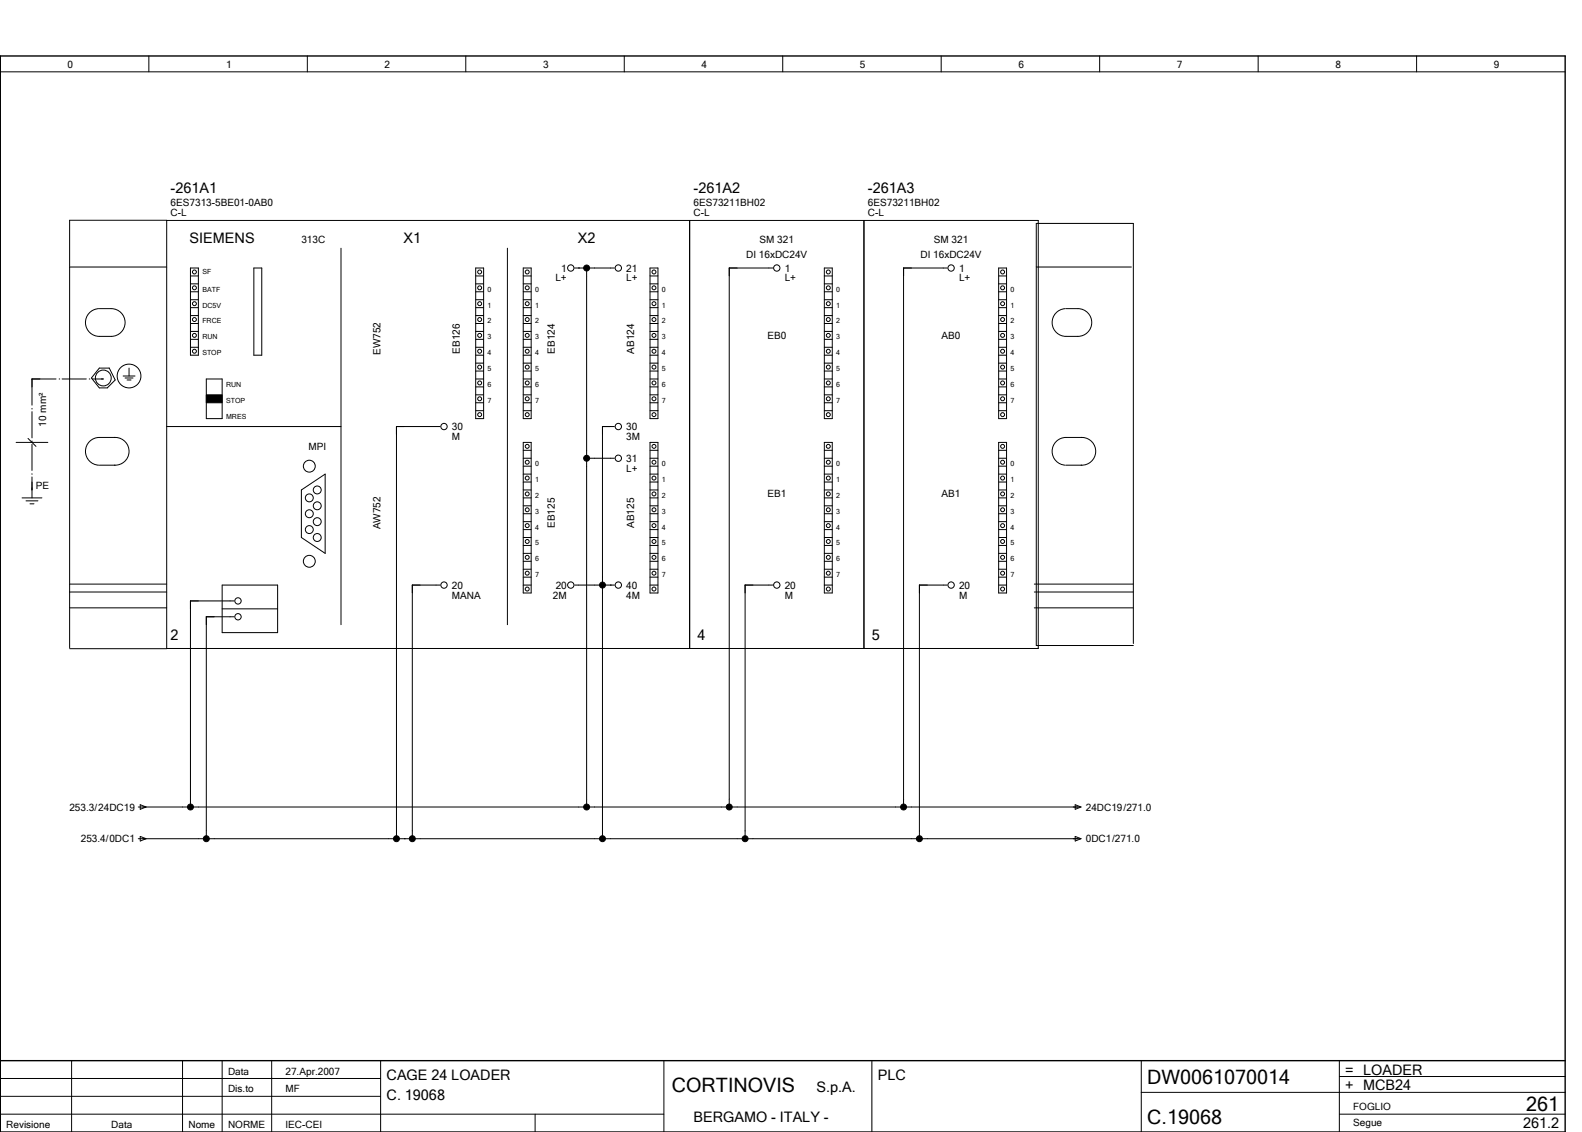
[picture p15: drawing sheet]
<svg xmlns="http://www.w3.org/2000/svg" width="399mm" height="286mm" viewBox="0 0 399 286" stroke-linecap="round" stroke-linejoin="round" font-family="sans-serif">
<defs><g id="words">
<g font-size="5">
<text x="169.6" y="275.6">CORTINOVIS</text>
<text x="289.6" y="273.6">DW0061070014</text>
<text x="385.2" y="280.4">261</text>
<text x="289.6" y="283.6">C.19068</text>
</g>
<g font-size="3.6">
<text x="43.1" y="48.6">­261A1</text>
<text x="175.1" y="48.6">­261A2</text>
<text x="219.1" y="48.6">­261A3</text>
<text x="47.9" y="61.4">SIEMENS</text>
<text x="101.8" y="61.4">X1</text>
<text x="145.8" y="61.4">X2</text>
<text x="43.1" y="161.4">2</text>
<text x="176.1" y="161.4">4</text>
<text x="220.1" y="161.4">5</text>
<text x="97.6" y="272.6">CAGE 24 LOADER</text>
<text x="206.1" y="275.6">S.p.A.</text>
<text x="221.6" y="272.6">PLC</text>
<text x="339.6" y="271.1">= LOADER</text>
<text x="339.6" y="275.1">+ MCB24</text>
<text x="97.6" y="277.6">C. 19068</text>
<text x="175" y="283.1">BERGAMO ­ ITALY ­</text>
<text x="384.4" y="284.6">261.2</text>
</g>
<g font-size="2.5">
<text x="17.1" y="17.1">0</text>
<text x="57.1" y="17.1">1</text>
<text x="97.1" y="17.1">2</text>
<text x="137.1" y="17.1">3</text>
<text x="177.1" y="17.1">4</text>
<text x="217.1" y="17.1">5</text>
<text x="257.1" y="17.1">6</text>
<text x="297.1" y="17.1">7</text>
<text x="337.1" y="17.1">8</text>
<text x="377.1" y="17.1">9</text>
<text x="43.1" y="52.1">6ES7313­5BE01­0AB0</text>
<text x="175.1" y="52.1">6ES73211BH02</text>
<text x="219.1" y="52.1">6ES73211BH02</text>
<text x="43.1" y="54.6">C­L</text>
<text x="175.1" y="54.6">C­L</text>
<text x="219.1" y="54.6">C­L</text>
<text x="76.1" y="61.4">313C</text>
<text x="188.4" y="65">DI 16xDC24V</text>
<text x="191.7" y="61.4">SM 321</text>
<text x="232.4" y="65">DI 16xDC24V</text>
<text x="235.7" y="61.4">SM 321</text>
<text x="140.2" y="71">L+</text>
<text x="141.7" y="68.5">1</text>
<text x="158.1" y="68.5">21</text>
<text x="158.1" y="71">L+</text>
<text x="198.1" y="68.5">1</text>
<text x="198.1" y="71">L+</text>
<text x="242.1" y="68.5">1</text>
<text x="242.1" y="71">L+</text>
<text x="96.1" y="89.6" transform="rotate(-90 96.1 89.6)">EW752</text>
<text x="116.1" y="89.2" transform="rotate(-90 116.1 89.2)">EB126</text>
<text x="140.1" y="89.2" transform="rotate(-90 140.1 89.2)">EB124</text>
<text x="160.1" y="89.2" transform="rotate(-90 160.1 89.2)">AB124</text>
<text x="193.7" y="85.4">EB0</text>
<text x="237.7" y="85.4">AB0</text>
<text x="11.7" y="107.6" transform="rotate(-90 11.7 107.6)">10 mm²</text>
<text x="77.8" y="113.4">MPI</text>
<text x="114.1" y="108.5">30</text>
<text x="114.1" y="111">M</text>
<text x="158.1" y="108.5">30</text>
<text x="158.1" y="111">3M</text>
<text x="158.1" y="116.5">31</text>
<text x="158.1" y="119">L+</text>
<text x="9.1" y="123.4">PE</text>
<text x="193.7" y="125.4">EB1</text>
<text x="237.7" y="125.4">AB1</text>
<text x="96.1" y="133.6" transform="rotate(-90 96.1 133.6)">AW752</text>
<text x="140.1" y="133.2" transform="rotate(-90 140.1 133.2)">EB125</text>
<text x="160.1" y="133.2" transform="rotate(-90 160.1 133.2)">AB125</text>
<text x="114.1" y="148.5">20</text>
<text x="140.3" y="148.5">20</text>
<text x="158.1" y="148.5">40</text>
<text x="198.1" y="148.5">20</text>
<text x="242.1" y="148.5">20</text>
<text x="114.1" y="151">MANA</text>
<text x="139.6" y="151">2M</text>
<text x="158.1" y="151">4M</text>
<text x="198.1" y="151">M</text>
<text x="242.1" y="151">M</text>
<text x="17.5" y="204.5">253.3/24DC19</text>
<text x="274.1" y="204.5">24DC19/271.0</text>
<text x="20.4" y="212.5">253.4/0DC1</text>
<text x="274.1" y="212.5">0DC1/271.0</text>
<text x="57.6" y="271.1">Data</text>
<text x="57.6" y="275.6">Dis.to</text>
<text x="72.1" y="271.1">27.Apr.2007</text>
<text x="72.1" y="275.6">MF</text>
<text x="341.6" y="280.1">FOGLIO</text>
<text x="1.6" y="284.6">Revisione</text>
<text x="28.1" y="284.6">Data</text>
<text x="47.6" y="284.6">Nome</text>
<text x="57.6" y="284.6">NORME</text>
<text x="72.1" y="284.6">IEC­CEI</text>
<text x="341.6" y="284.1">Segue</text>
</g>
<g font-size="1.8">
<text x="51.1" y="69.1">SF</text>
<text x="51.1" y="73.6">BATF</text>
<text x="51.1" y="77.6">DC5V</text>
<text x="123.1" y="77.6">1</text>
<text x="123.1" y="73.6">0</text>
<text x="135.1" y="77.6">1</text>
<text x="135.1" y="73.6">0</text>
<text x="167.1" y="77.6">1</text>
<text x="167.1" y="73.6">0</text>
<text x="211.1" y="77.6">1</text>
<text x="211.1" y="73.6">0</text>
<text x="255.1" y="77.6">1</text>
<text x="255.1" y="73.6">0</text>
<text x="51.1" y="81.6">FRCE</text>
<text x="123.1" y="81.6">2</text>
<text x="135.1" y="81.6">2</text>
<text x="167.1" y="81.6">2</text>
<text x="211.1" y="81.6">2</text>
<text x="255.1" y="81.6">2</text>
<text x="51.1" y="85.6">RUN</text>
<text x="51.1" y="89.6">STOP</text>
<text x="123.1" y="85.6">3</text>
<text x="123.1" y="89.6">4</text>
<text x="135.1" y="85.6">3</text>
<text x="135.1" y="89.6">4</text>
<text x="167.1" y="85.6">3</text>
<text x="167.1" y="89.6">4</text>
<text x="211.1" y="85.6">3</text>
<text x="211.1" y="89.6">4</text>
<text x="255.1" y="85.6">3</text>
<text x="255.1" y="89.6">4</text>
<text x="123.1" y="93.6">5</text>
<text x="135.1" y="93.6">5</text>
<text x="167.1" y="93.6">5</text>
<text x="211.1" y="93.6">5</text>
<text x="255.1" y="93.6">5</text>
<text x="57.1" y="97.6">RUN</text>
<text x="57.1" y="101.6">STOP</text>
<text x="123.1" y="97.6">6</text>
<text x="123.1" y="101.6">7</text>
<text x="135.1" y="97.6">6</text>
<text x="135.1" y="101.6">7</text>
<text x="167.1" y="97.6">6</text>
<text x="167.1" y="101.6">7</text>
<text x="211.1" y="97.6">6</text>
<text x="211.1" y="101.6">7</text>
<text x="255.1" y="97.6">6</text>
<text x="255.1" y="101.6">7</text>
<text x="57.1" y="105.6">MRES</text>
<text x="135.1" y="117.6">0</text>
<text x="167.1" y="117.6">0</text>
<text x="211.1" y="117.6">0</text>
<text x="255.1" y="117.6">0</text>
<text x="135.1" y="121.6">1</text>
<text x="135.1" y="125.6">2</text>
<text x="167.1" y="121.6">1</text>
<text x="167.1" y="125.6">2</text>
<text x="211.1" y="121.6">1</text>
<text x="211.1" y="125.6">2</text>
<text x="255.1" y="121.6">1</text>
<text x="255.1" y="125.6">2</text>
<text x="135.1" y="129.6">3</text>
<text x="167.1" y="129.6">3</text>
<text x="211.1" y="129.6">3</text>
<text x="255.1" y="129.6">3</text>
<text x="135.1" y="133.6">4</text>
<text x="135.1" y="137.6">5</text>
<text x="167.1" y="133.6">4</text>
<text x="167.1" y="137.6">5</text>
<text x="211.1" y="133.6">4</text>
<text x="211.1" y="137.6">5</text>
<text x="255.1" y="133.6">4</text>
<text x="255.1" y="137.6">5</text>
<text x="135.1" y="141.6">6</text>
<text x="167.1" y="141.6">6</text>
<text x="211.1" y="141.6">6</text>
<text x="255.1" y="141.6">6</text>
<text x="135.1" y="145.6">7</text>
<text x="167.1" y="145.6">7</text>
<text x="211.1" y="145.6">7</text>
<text x="255.1" y="145.6">7</text>
</g>
</g></defs>
<g fill="none" stroke="#000" stroke-width=".25">
<path d="M.1 18.1h395M37.6 14.1v4M77.6 14.1v4M117.6 14.1v4M157.6 14.1v4M197.6 14.1v4M237.6 14.1v4M277.6 14.1v4M317.6 14.1v4M357.6 14.1v4M42.1 55.6v108h220v-108h-244.5v107.9M174.1 55.6v108"/>
<path d="M218.1 55.6v108M17.6 67.4h24.5M25.1 77.9a6.7 6.7 0 0 1 4.9 .6 3.5 3.5 0 0 1 1.4 3.9 3.5 3.5 0 0 1-3.3 2.5 6.9 6.9 0 0 1-4.9-.6 3.5 3.5 0 0 1-1.5-3.8 3.5 3.5 0 0 1 3.2-2.6M48.1 67.6h2v22h-2zM48.1 79.6h2M48.1 77.6h2M48.1 75.6h2M48.1 73.6h2M48.1 71.6h2M48.1 69.6h2M64.1 67.6h2v22h-2zM86.1 62.6v95"/>
<path d="M120.1 67.6h2v38h-2zM120.1 79.6h2M120.1 77.6h2M120.1 75.6h2M120.1 73.6h2M120.1 71.6h2M120.1 69.6h2M128.1 62.6v95M132.1 67.6h2v38h-2zM132.1 79.6h2M132.1 77.6h2M132.1 75.6h2"/>
<path d="M132.1 73.6h2M132.1 71.6h2M132.1 69.6h2M145.1 67.6h10M146.1 67.6h.1M148.1 67.6v136M164.1 67.6h2v38h-2zM164.1 79.6h2M164.1 77.6h2M164.1 75.6h2M164.1 73.6h2M164.1 71.6h2"/>
<path d="M164.1 69.6h2M195.1 67.6h-11v136M208.1 67.6h2v38h-2zM208.1 79.6h2M208.1 77.6h2M208.1 75.6h2M208.1 73.6h2M208.1 71.6h2M208.1 69.6h2M239.1 67.6h-11v136M252.1 67.6h2v38h-2zM252.1 79.6h2"/>
<path d="M252.1 77.6h2M252.1 75.6h2M252.1 73.6h2M252.1 71.6h2M252.1 69.6h2M261.6 67.4h24M269.1 77.9a6.7 6.7 0 0 1 4.9 .6 3.5 3.5 0 0 1 1.4 3.9 3.5 3.5 0 0 1-3.3 2.5 6.9 6.9 0 0 1-4.9-.6 3.5 3.5 0 0 1-1.5-3.8 3.5 3.5 0 0 1 3.2-2.6M14.1 95.6h-6v6.6M14.9 95.6h.2M15.7 95.6h6.1M22.5 95.6h.2M23.3 95.6h2.8"/>
<path d="M25.1 92.9h2.5l1.5 3-2 2h-2l-2-2.5zM31.1 94.9h3M31.6 95.4h2M32.1 95.9h1M32.6 92.9v2M48.1 87.6h2M48.1 85.6h2M48.1 83.6h2M48.1 81.6h2M52.1 95.6h4v10h-4zM120.1 95.6h2M120.1 89.6h2"/>
<path d="M120.1 87.6h2M120.1 85.6h2M120.1 83.6h2M120.1 81.6h2M120.1 91.6h2M120.1 93.6h2M120.1 97.6h2M120.1 99.6h2M132.1 95.6h2M132.1 89.6h2M132.1 87.6h2M132.1 85.6h2"/>
<path d="M132.1 83.6h2M132.1 81.6h2M132.1 91.6h2M132.1 93.6h2M132.1 97.6h2M132.1 99.6h2M164.1 95.6h2M164.1 89.6h2M164.1 87.6h2M164.1 85.6h2M164.1 83.6h2M164.1 81.6h2"/>
<path d="M164.1 91.6h2M164.1 93.6h2M164.1 97.6h2M164.1 99.6h2M208.1 95.6h2M208.1 89.6h2M208.1 87.6h2M208.1 85.6h2M208.1 83.6h2M208.1 81.6h2M208.1 91.6h2M208.1 93.6h2"/>
<path d="M208.1 97.6h2M208.1 99.6h2M252.1 95.6h2M252.1 89.6h2M252.1 87.6h2M252.1 85.6h2M252.1 83.6h2M252.1 81.6h2M252.1 91.6h2M252.1 93.6h2M252.1 97.6h2M252.1 99.6h2"/>
<path d="M4.1 111.6h8M7.1 110.6l2 2M8.1 103v.2M8.1 103.9v6.6M8.1 111.3v.2M8.1 112.1v6.6M8.1 119.5v.2M25.1 117.4h4M28.9 110.4a3.5 3.5 0 0 1 3.7 3.5 3.5 3.5 0 0 1-3.7 3.5M29.1 110.4h-4a3.5 3.5 0 0 0-3.5 3.4 3.5 3.5 0 0 0 3.3 3.6M42.1 107.6h44M111.1 107.6h-11v104"/>
<path d="M120.1 101.6h2M120.1 103.6h2M132.1 115.6h2M132.1 111.6h2v38h-2zM132.1 101.6h2M132.1 103.6h2M132.1 119.6h2M132.1 117.6h2M132.1 113.6h2M148.1 115.6h7M155.1 107.6h-3v104M164.1 115.6h2"/>
<path d="M164.1 111.6h2v38h-2zM164.1 101.6h2M164.1 103.6h2M164.1 119.6h2M164.1 117.6h2M164.1 113.6h2M208.1 115.6h2M208.1 111.6h2v38h-2zM208.1 101.6h2M208.1 103.6h2M208.1 119.6h2M208.1 117.6h2"/>
<path d="M208.1 113.6h2M252.1 115.6h2M252.1 111.6h2v38h-2zM252.1 101.6h2M252.1 103.6h2M252.1 119.6h2M252.1 117.6h2M252.1 113.6h2M269.1 117.4h4M272.9 110.4a3.5 3.5 0 0 1 3.7 3.5 3.5 3.5 0 0 1-3.7 3.5M273.1 110.4h-4a3.5 3.5 0 0 0-3.5 3.4 3.5 3.5 0 0 0 3.3 3.6M5.6 125.6h5"/>
<path d="M6.6 126.4h3M7.6 127.1h1M8.1 120.4v5.2M76.1 123.6l6-4v20l-6-4zM132.1 125.6h2M132.1 131.6h2M132.1 129.6h2M132.1 127.6h2M132.1 123.6h2M132.1 121.6h2M132.1 133.6h2M132.1 135.6h2"/>
<path d="M132.1 137.6h2M132.1 139.6h2M164.1 125.6h2M164.1 131.6h2M164.1 129.6h2M164.1 127.6h2M164.1 123.6h2M164.1 121.6h2M164.1 133.6h2M164.1 135.6h2M164.1 137.6h2M164.1 139.6h2"/>
<path d="M208.1 125.6h2M208.1 131.6h2M208.1 129.6h2M208.1 127.6h2M208.1 123.6h2M208.1 121.6h2M208.1 133.6h2M208.1 135.6h2M208.1 137.6h2M208.1 139.6h2M252.1 125.6h2M252.1 131.6h2"/>
<path d="M252.1 129.6h2M252.1 127.6h2M252.1 123.6h2M252.1 121.6h2M252.1 133.6h2M252.1 135.6h2M252.1 137.6h2M252.1 139.6h2M17.6 153.4h24.5M17.6 149.4h24.5M17.6 147.4h24.5M56.1 147.6h14v12h-14z"/>
<path d="M56.1 153.6h14M59.1 151.6h-11v52M59.1 155.6h-7v56M111.1 147.6h-7v64M132.1 147.6h2M132.1 141.6h2M132.1 143.6h2M132.1 145.6h2M145.1 147.6h10M154.1 147.6h.1M164.1 147.6h2M164.1 141.6h2"/>
<path d="M164.1 143.6h2M164.1 145.6h2M195.1 147.6h-7v64M208.1 147.6h2M208.1 141.6h2M208.1 143.6h2M208.1 145.6h2M239.1 147.6h-7v64M252.1 147.6h2M252.1 141.6h2M252.1 143.6h2M252.1 145.6h2"/>
<path d="M261.1 153.4h25M261.1 149.4h25M261.1 147.4h25M17.6 163.7h24.5M286.1 162.4v-106h-24.5v106.5h24.5M34.9 203.6h237.9M34.9 211.6h237.9M35.4 203.1l1.5 .5-1.5 .6zM35.4 211.1l1.5 .5-1.5 .6zM102.1 211.6h.1M271.4 203.1l1.5 .5-1.5 .6zM271.4 211.1l1.5 .5-1.5 .6z"/>
<path d="M.1 255.6v30M.1 276.6h96M.1 272.1h96M18.1 267.6v18M46.1 267.6v18M56.1 267.6v18M68.6 267.6v18M96.1 267.6v18M167.6 267.6v18M220.1 267.6v18M288.1 267.6v18M288.1 275.6h107"/>
<path d="M338.1 271.6h57M338.1 267.6v18M.1 281.1h167.5M135.1 281.1v4.5M338.1 281.1h57"/>
<circle cx="49.1" cy="68.6" r=".5"/>
<circle cx="49.1" cy="72.6" r=".5"/>
<circle cx="49.1" cy="76.6" r=".5"/>
<circle cx="121.1" cy="68.6" r=".5"/>
<circle cx="121.1" cy="72.6" r=".5"/>
<circle cx="121.1" cy="76.6" r=".5"/>
<circle cx="133.1" cy="68.6" r=".5"/>
<circle cx="133.1" cy="72.6" r=".5"/>
<circle cx="133.1" cy="76.6" r=".5"/>
<circle cx="144.1" cy="67.6" r=".8"/>
<circle cx="156.1" cy="67.6" r=".8"/>
<circle cx="165.1" cy="68.6" r=".5"/>
<circle cx="165.1" cy="72.6" r=".5"/>
<circle cx="165.1" cy="76.6" r=".5"/>
<circle cx="196.1" cy="67.6" r=".8"/>
<circle cx="209.1" cy="68.6" r=".5"/>
<circle cx="209.1" cy="72.6" r=".5"/>
<circle cx="209.1" cy="76.6" r=".5"/>
<circle cx="240.1" cy="67.6" r=".8"/>
<circle cx="253.1" cy="68.6" r=".5"/>
<circle cx="253.1" cy="72.6" r=".5"/>
<circle cx="253.1" cy="76.6" r=".5"/>
<circle cx="26.1" cy="95.4" r="2"/>
<circle cx="32.6" cy="94.9" r="3"/>
<circle cx="49.1" cy="84.6" r=".5"/>
<circle cx="49.1" cy="88.6" r=".5"/>
<circle cx="49.1" cy="80.6" r=".5"/>
<circle cx="121.1" cy="84.6" r=".5"/>
<circle cx="121.1" cy="92.6" r=".5"/>
<circle cx="121.1" cy="88.6" r=".5"/>
<circle cx="121.1" cy="80.6" r=".5"/>
<circle cx="121.1" cy="96.6" r=".5"/>
<circle cx="133.1" cy="84.6" r=".5"/>
<circle cx="133.1" cy="92.6" r=".5"/>
<circle cx="133.1" cy="80.6" r=".5"/>
<circle cx="133.1" cy="88.6" r=".5"/>
<circle cx="133.1" cy="96.6" r=".5"/>
<circle cx="165.1" cy="84.6" r=".5"/>
<circle cx="165.1" cy="92.6" r=".5"/>
<circle cx="165.1" cy="80.6" r=".5"/>
<circle cx="165.1" cy="88.6" r=".5"/>
<circle cx="165.1" cy="96.6" r=".5"/>
<circle cx="209.1" cy="84.6" r=".5"/>
<circle cx="209.1" cy="92.6" r=".5"/>
<circle cx="209.1" cy="88.6" r=".5"/>
<circle cx="209.1" cy="80.6" r=".5"/>
<circle cx="209.1" cy="96.6" r=".5"/>
<circle cx="253.1" cy="84.6" r=".5"/>
<circle cx="253.1" cy="92.6" r=".5"/>
<circle cx="253.1" cy="80.6" r=".5"/>
<circle cx="253.1" cy="88.6" r=".5"/>
<circle cx="253.1" cy="96.6" r=".5"/>
<circle cx="78.1" cy="117.6" r="1.5"/>
<circle cx="112.1" cy="107.6" r=".8"/>
<circle cx="121.1" cy="100.6" r=".5"/>
<circle cx="121.1" cy="104.6" r=".5"/>
<circle cx="133.1" cy="116.6" r=".5"/>
<circle cx="133.1" cy="100.6" r=".5"/>
<circle cx="133.1" cy="112.6" r=".5"/>
<circle cx="133.1" cy="104.6" r=".5"/>
<circle cx="156.1" cy="107.6" r=".8"/>
<circle cx="156.1" cy="115.6" r=".8"/>
<circle cx="165.1" cy="116.6" r=".5"/>
<circle cx="165.1" cy="100.6" r=".5"/>
<circle cx="165.1" cy="112.6" r=".5"/>
<circle cx="165.1" cy="104.6" r=".5"/>
<circle cx="209.1" cy="116.6" r=".5"/>
<circle cx="209.1" cy="100.6" r=".5"/>
<circle cx="209.1" cy="112.6" r=".5"/>
<circle cx="209.1" cy="104.6" r=".5"/>
<circle cx="253.1" cy="116.6" r=".5"/>
<circle cx="253.1" cy="100.6" r=".5"/>
<circle cx="253.1" cy="112.6" r=".5"/>
<circle cx="253.1" cy="104.6" r=".5"/>
<circle cx="78.1" cy="133.6" r="1"/>
<circle cx="78.1" cy="125.6" r="1"/>
<circle cx="78.1" cy="129.6" r="1"/>
<circle cx="80.1" cy="127.6" r="1"/>
<circle cx="80.1" cy="131.6" r="1"/>
<circle cx="80.1" cy="123.6" r="1"/>
<circle cx="80.1" cy="135.6" r="1"/>
<circle cx="133.1" cy="132.6" r=".5"/>
<circle cx="133.1" cy="128.6" r=".5"/>
<circle cx="133.1" cy="120.6" r=".5"/>
<circle cx="133.1" cy="124.6" r=".5"/>
<circle cx="133.1" cy="136.6" r=".5"/>
<circle cx="165.1" cy="132.6" r=".5"/>
<circle cx="165.1" cy="128.6" r=".5"/>
<circle cx="165.1" cy="120.6" r=".5"/>
<circle cx="165.1" cy="124.6" r=".5"/>
<circle cx="165.1" cy="136.6" r=".5"/>
<circle cx="209.1" cy="132.6" r=".5"/>
<circle cx="209.1" cy="128.6" r=".5"/>
<circle cx="209.1" cy="120.6" r=".5"/>
<circle cx="209.1" cy="124.6" r=".5"/>
<circle cx="209.1" cy="136.6" r=".5"/>
<circle cx="253.1" cy="132.6" r=".5"/>
<circle cx="253.1" cy="128.6" r=".5"/>
<circle cx="253.1" cy="120.6" r=".5"/>
<circle cx="253.1" cy="124.6" r=".5"/>
<circle cx="253.1" cy="136.6" r=".5"/>
<circle cx="60.1" cy="155.6" r=".8"/>
<circle cx="60.1" cy="151.6" r=".8"/>
<circle cx="78.1" cy="141.6" r="1.5"/>
<circle cx="112.1" cy="147.6" r=".8"/>
<circle cx="133.1" cy="140.6" r=".5"/>
<circle cx="133.1" cy="148.6" r=".5"/>
<circle cx="133.1" cy="144.6" r=".5"/>
<circle cx="144.1" cy="147.6" r=".8"/>
<circle cx="156.1" cy="147.6" r=".8"/>
<circle cx="165.1" cy="140.6" r=".5"/>
<circle cx="165.1" cy="148.6" r=".5"/>
<circle cx="165.1" cy="144.6" r=".5"/>
<circle cx="196.1" cy="147.6" r=".8"/>
<circle cx="209.1" cy="140.6" r=".5"/>
<circle cx="209.1" cy="148.6" r=".5"/>
<circle cx="209.1" cy="144.6" r=".5"/>
<circle cx="240.1" cy="147.6" r=".8"/>
<circle cx="253.1" cy="140.6" r=".5"/>
<circle cx="253.1" cy="148.6" r=".5"/>
<circle cx="253.1" cy="144.6" r=".5"/>
</g>
<path d="M.1 14.1h395v271.5h-395zM.1 267.6h395" fill="none" stroke="#000" stroke-width=".35"/>
<g fill="#000" stroke="#000" stroke-width=".25">
<path d="M52.1 99.6h4v2h-4z"/>
<circle cx="148.1" cy="67.6" r=".75"/>
<circle cx="148.1" cy="115.6" r=".75"/>
<circle cx="152.1" cy="147.6" r=".75"/>
<circle cx="48.1" cy="203.6" r=".75"/>
<circle cx="52.1" cy="211.6" r=".75"/>
<circle cx="100.1" cy="211.6" r=".75"/>
<circle cx="104.1" cy="211.6" r=".75"/>
<circle cx="148.1" cy="203.6" r=".75"/>
<circle cx="152.1" cy="211.6" r=".75"/>
<circle cx="184.1" cy="203.6" r=".75"/>
<circle cx="188.1" cy="211.6" r=".75"/>
<circle cx="228.1" cy="203.6" r=".75"/>
<circle cx="232.1" cy="211.6" r=".75"/>
</g>
<use href="#words"/>
</svg>
